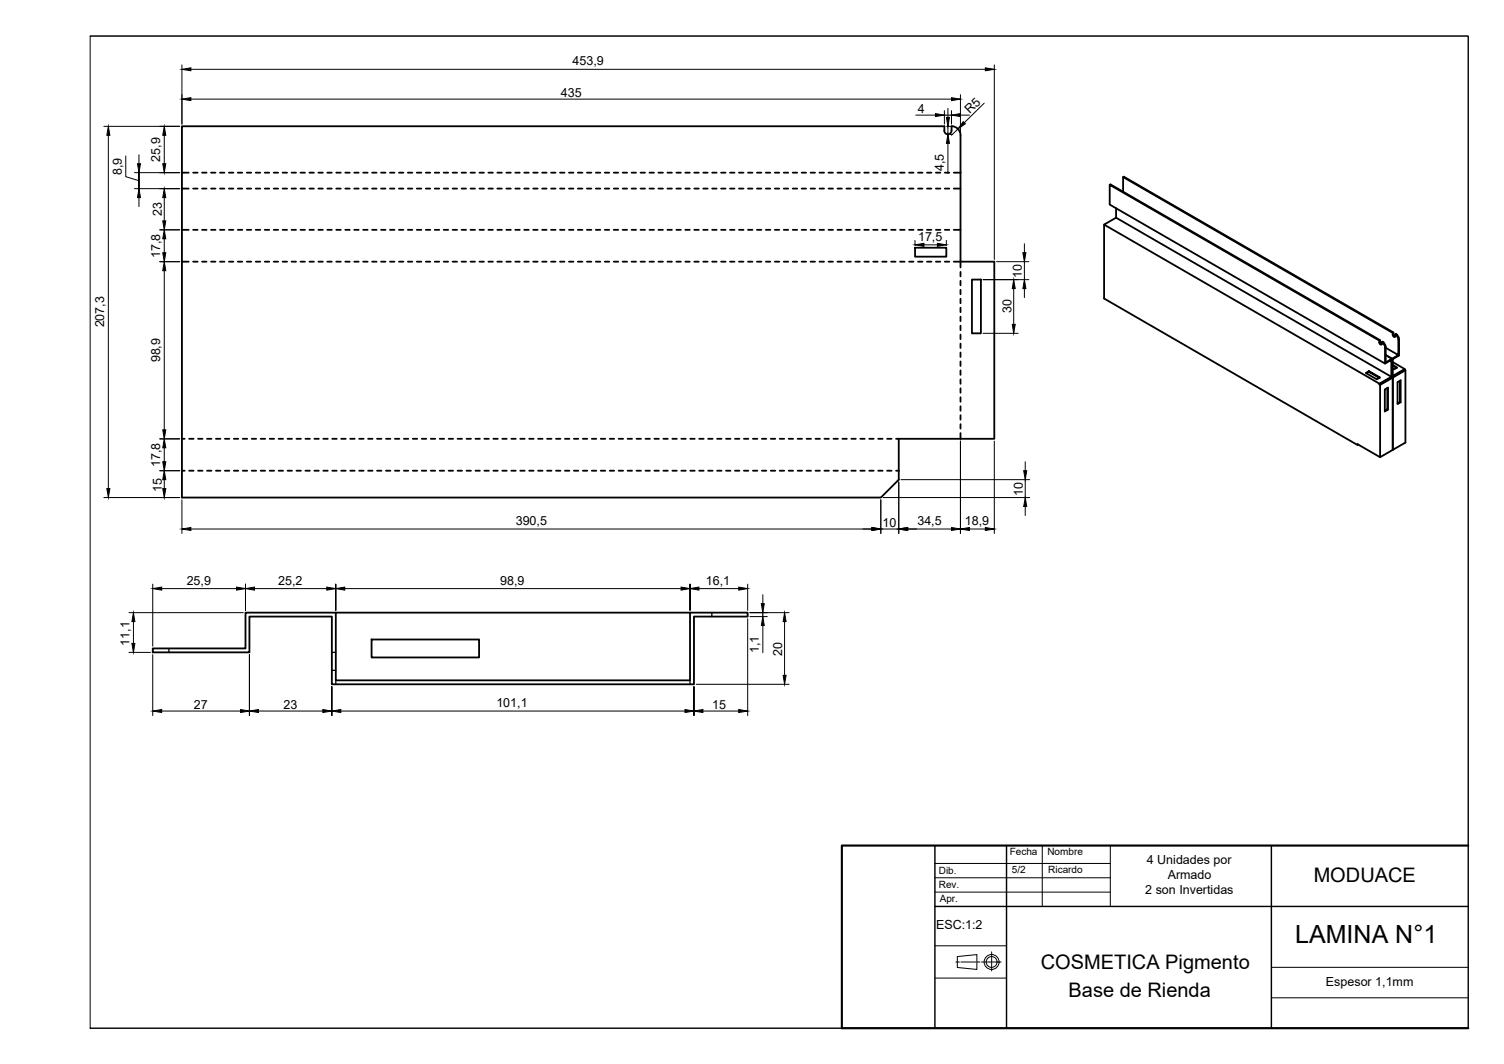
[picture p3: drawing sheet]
<svg xmlns="http://www.w3.org/2000/svg" width="420mm" height="297mm" viewBox="0 0 420 297" stroke-linecap="round" stroke-linejoin="round" font-family="sans-serif">
<defs><g id="words">
<text font-size="7" x="361.8" y="263.4">LAMINA N°1</text>
<g font-size="5.6">
<text x="367" y="246.3">MODUACE</text>
<text x="290.8" y="270.6">COSMETICA Pigmento</text>
<text x="298.5" y="278.3">Base de Rienda</text>
</g>
<g font-size="3.5">
<text x="160" y="18.2">453,9</text>
<text x="156.7" y="27">435</text>
<text x="256.4" y="31.5">4</text>
<text x="271" y="31.8" transform="rotate(-44 271 31.8)">R5</text>
<text x="44.8" y="45.1" transform="rotate(-90 44.8 45.1)">25,9</text>
<text x="263.7" y="47.8" transform="rotate(-90 263.7 47.8)">4,5</text>
<text x="34" y="48.8" transform="rotate(-90 34 48.8)">8,9</text>
<text x="45.2" y="60.3" transform="rotate(-90 45.2 60.3)">23</text>
<text x="256.5" y="67.2">17,5</text>
<text x="44.8" y="72.1" transform="rotate(-90 44.8 72.1)">17,8</text>
<text x="285.5" y="77.6" transform="rotate(-90 285.5 77.6)">10</text>
<text x="282.5" y="87.5" transform="rotate(-90 282.5 87.5)">30</text>
<text x="29.1" y="91.4" transform="rotate(-90 29.1 91.4)">207,3</text>
<text x="44.8" y="101.2" transform="rotate(-90 44.8 101.2)">98,9</text>
<text x="44.8" y="130.5" transform="rotate(-90 44.8 130.5)">17,8</text>
<text x="45.2" y="137.2" transform="rotate(-90 45.2 137.2)">15</text>
<text x="285.7" y="138.5" transform="rotate(-90 285.7 138.5)">10</text>
<text x="144.1" y="146.6">390,5</text>
<text x="246.5" y="147">10</text>
<text x="256.3" y="146.6">34,5</text>
<text x="269.5" y="146.6">18,9</text>
<text x="52.2" y="163.2">25,9</text>
<text x="77.7" y="163.2">25,2</text>
<text x="139.7" y="163.2">98,9</text>
<text x="197.2" y="163.2">16,1</text>
<text x="36.2" y="180.2" transform="rotate(-90 36.2 180.2)">11,1</text>
<text x="212" y="182.4" transform="rotate(-90 212 182.4)">1,1</text>
<text x="218.5" y="183.1" transform="rotate(-90 218.5 183.1)">20</text>
<text x="54.2" y="197.9">27</text>
<text x="79.2" y="197.8">23</text>
<text x="138.7" y="197.4">101,1</text>
<text x="198.9" y="197.8">15</text>
<text x="320.4" y="241.3">4 Unidades por</text>
<text x="326.2" y="245.5">Armado</text>
<text x="320" y="249.6">2 son Invertidas</text>
<text x="261.5" y="259.4">ESC:1:2</text>
<text x="370.4" y="275.2">Espesor 1,1mm</text>
</g>
<g font-size="2.8">
<text x="282.1" y="238.6">Fecha</text>
<text x="292.6" y="238.7">Nombre</text>
<text x="262.3" y="243.9">Dib.</text>
<text x="282.7" y="243.6">5/2</text>
<text x="292.9" y="243.6">Ricardo</text>
<text x="262.3" y="247.9">Rev.</text>
<text x="262.5" y="251.9">Apr.</text>
</g>
</g></defs>
<!-- layer: 0 -->
<g fill="none" stroke="#000" stroke-width=".51">
<path d="M263.8 36.5a1.01 1.01 0 0 0 1 1 1.01 1.01 0 0 0 1-1M263.8 36.5v-1.3h-213v13M265.8 35.2a2.51 2.51 0 0 1 2.5 2.5v10.5M265.8 35.2v1.3M50.8 48.2h1.9M50.8 48.2v4.4M52.7 52.6h-1.9v11.6M54 48.2h1.2M54 52.6h1.2M56.5 48.2h1.2M56.5 52.6h1.2M58.9 48.2h1.3"/>
<path d="M58.9 52.6h1.3M61.4 48.2h1.3M61.4 52.6h1.3M63.9 48.2h1.3M63.9 52.6h1.3M66.4 48.2h1.3M66.4 52.6h1.3M68.9 48.2h1.3M68.9 52.6h1.3M71.4 48.2h1.3M71.4 52.6h1.3M74 48.2h1.2"/>
<path d="M74 52.6h1.2M76.5 48.2h1.2M76.5 52.6h1.2M79 48.2h1.2M79 52.6h1.2M81.4 48.2h1.3M81.4 52.6h1.3M83.9 48.2h1.3M83.9 52.6h1.3M86.4 48.2h1.3M86.4 52.6h1.3M88.9 48.2h1.3"/>
<path d="M88.9 52.6h1.3M91.4 48.2h1.3M91.4 52.6h1.3M93.9 48.2h1.3M93.9 52.6h1.3M96.5 48.2h1.2M96.5 52.6h1.2M99 48.2h1.2M99 52.6h1.2M101.5 48.2h1.2M101.5 52.6h1.2M103.9 48.2h1.3"/>
<path d="M103.9 52.6h1.3M106.4 48.2h1.3M106.4 52.6h1.3M108.9 48.2h1.3M108.9 52.6h1.3M111.4 48.2h1.3M111.4 52.6h1.3M113.9 48.2h1.3M113.9 52.6h1.3M116.4 48.2h1.3M116.4 52.6h1.3M119 48.2h1.2"/>
<path d="M119 52.6h1.2M121.5 48.2h1.2M121.5 52.6h1.2M124 48.2h1.2M124 52.6h1.2M126.4 48.2h1.3M126.4 52.6h1.3M128.9 48.2h1.3M128.9 52.6h1.3M131.4 48.2h1.3M131.4 52.6h1.3M133.9 48.2h1.3"/>
<path d="M133.9 52.6h1.3M136.4 48.2h1.3M136.4 52.6h1.3M138.9 48.2h1.3M138.9 52.6h1.3M141.5 48.2h1.2M141.5 52.6h1.2M144 48.2h1.2M144 52.6h1.2M146.5 48.2h1.2M146.5 52.6h1.2M148.9 48.2h1.3"/>
<path d="M148.9 52.6h1.3M151.4 48.2h1.3M151.4 52.6h1.3M153.9 48.2h1.3M153.9 52.6h1.3M156.4 48.2h1.3M156.4 52.6h1.3M158.9 48.2h1.3M158.9 52.6h1.3M161.4 48.2h1.3M161.4 52.6h1.3M164 48.2h1.2"/>
<path d="M164 52.6h1.2M166.5 48.2h1.2M166.5 52.6h1.2M169 48.2h1.2M169 52.6h1.2M171.5 48.2h1.2M171.5 52.6h1.2M173.9 48.2h1.3M173.9 52.6h1.3M176.4 48.2h1.3M176.4 52.6h1.3M178.9 48.2h1.3"/>
<path d="M178.9 52.6h1.3M181.4 48.2h1.3M181.4 52.6h1.3M183.9 48.2h1.3M183.9 52.6h1.3M186.5 48.2h1.2M186.5 52.6h1.2M189 48.2h1.2M189 52.6h1.2M191.5 48.2h1.2M191.5 52.6h1.2M194 48.2h1.2"/>
<path d="M194 52.6h1.2M196.4 48.2h1.3M196.4 52.6h1.3M198.9 48.2h1.3M198.9 52.6h1.3M201.4 48.2h1.3M201.4 52.6h1.3M203.9 48.2h1.3M203.9 52.6h1.3M206.4 48.2h1.3M206.4 52.6h1.3M209 48.2h1.2"/>
<path d="M209 52.6h1.2M211.5 48.2h1.2M211.5 52.6h1.2M214 48.2h1.2M214 52.6h1.2M216.5 48.2h1.2M216.5 52.6h1.2M218.9 48.2h1.3M218.9 52.6h1.3M221.4 48.2h1.3M221.4 52.6h1.3M223.9 48.2h1.3"/>
<path d="M223.9 52.6h1.3M226.4 48.2h1.3M226.4 52.6h1.3M228.9 48.2h1.3M228.9 52.6h1.3M231.5 48.2h1.2M231.5 52.6h1.2M234 48.2h1.2M234 52.6h1.2M236.5 48.2h1.2M236.5 52.6h1.2M239 48.2h1.2"/>
<path d="M239 52.6h1.2M241.4 48.2h1.3M241.4 52.6h1.3M243.9 48.2h1.3M243.9 52.6h1.3M246.4 48.2h1.3M246.4 52.6h1.3M248.9 48.2h1.3M248.9 52.6h1.3M251.4 48.2h1.3M251.4 52.6h1.3M254 48.2h1.2"/>
<path d="M254 52.6h1.2M256.5 48.2h1.2M256.5 52.6h1.2M259 48.2h1.2M259 52.6h1.2M261.5 48.2h1.2M261.5 52.6h1.2M263.9 48.2h1.3M263.9 52.6h1.3M266.4 48.2h1.9M266.4 52.6h1.9M268.3 48.2v24.9h9.5v49.4h-9.5"/>
<path d="M50.8 73.1v65.8h195.3l5-5v-11.4M50.8 73.1h1.9M52.7 64.2h-1.9v8.9M54 73.1h1.2M54 64.2h1.2M56.5 73.1h1.2M56.5 64.2h1.2M58.9 73.1h1.3M58.9 64.2h1.3M61.4 73.1h1.3M61.4 64.2h1.3M63.9 73.1h1.3"/>
<path d="M63.9 64.2h1.3M66.4 73.1h1.3M66.4 64.2h1.3M68.9 73.1h1.3M68.9 64.2h1.3M71.4 73.1h1.3M71.4 64.2h1.3M74 73.1h1.2M74 64.2h1.2M76.5 73.1h1.2M76.5 64.2h1.2M79 73.1h1.2"/>
<path d="M79 64.2h1.2M81.4 73.1h1.3M81.4 64.2h1.3M83.9 73.1h1.3M83.9 64.2h1.3M86.4 73.1h1.3M86.4 64.2h1.3M88.9 73.1h1.3M88.9 64.2h1.3M91.4 73.1h1.3M91.4 64.2h1.3M93.9 73.1h1.3"/>
<path d="M93.9 64.2h1.3M96.5 73.1h1.2M96.5 64.2h1.2M99 73.1h1.2M99 64.2h1.2M101.5 73.1h1.2M101.5 64.2h1.2M103.9 73.1h1.3M103.9 64.2h1.3M106.4 73.1h1.3M106.4 64.2h1.3M108.9 73.1h1.3"/>
<path d="M108.9 64.2h1.3M111.4 73.1h1.3M111.4 64.2h1.3M113.9 73.1h1.3M113.9 64.2h1.3M116.4 73.1h1.3M116.4 64.2h1.3M119 73.1h1.2M119 64.2h1.2M121.5 73.1h1.2M121.5 64.2h1.2M124 73.1h1.2"/>
<path d="M124 64.2h1.2M126.4 73.1h1.3M126.4 64.2h1.3M128.9 73.1h1.3M128.9 64.2h1.3M131.4 73.1h1.3M131.4 64.2h1.3M133.9 73.1h1.3M133.9 64.2h1.3M136.4 73.1h1.3M136.4 64.2h1.3M138.9 73.1h1.3"/>
<path d="M138.9 64.2h1.3M141.5 73.1h1.2M141.5 64.2h1.2M144 73.1h1.2M144 64.2h1.2M146.5 73.1h1.2M146.5 64.2h1.2M148.9 73.1h1.3M148.9 64.2h1.3M151.4 73.1h1.3M151.4 64.2h1.3M153.9 73.1h1.3"/>
<path d="M153.9 64.2h1.3M156.4 73.1h1.3M156.4 64.2h1.3M158.9 73.1h1.3M158.9 64.2h1.3M161.4 73.1h1.3M161.4 64.2h1.3M164 73.1h1.2M164 64.2h1.2M166.5 73.1h1.2M166.5 64.2h1.2M169 73.1h1.2"/>
<path d="M169 64.2h1.2M171.5 73.1h1.2M171.5 64.2h1.2M173.9 73.1h1.3M173.9 64.2h1.3M176.4 73.1h1.3M176.4 64.2h1.3M178.9 73.1h1.3M178.9 64.2h1.3M181.4 73.1h1.3M181.4 64.2h1.3M183.9 73.1h1.3"/>
<path d="M183.9 64.2h1.3M186.5 73.1h1.2M186.5 64.2h1.2M189 73.1h1.2M189 64.2h1.2M191.5 73.1h1.2M191.5 64.2h1.2M194 73.1h1.2M194 64.2h1.2M196.4 73.1h1.3M196.4 64.2h1.3M198.9 73.1h1.3"/>
<path d="M198.9 64.2h1.3M201.4 73.1h1.3M201.4 64.2h1.3M203.9 73.1h1.3M203.9 64.2h1.3M206.4 73.1h1.3M206.4 64.2h1.3M209 73.1h1.2M209 64.2h1.2M211.5 73.1h1.2M211.5 64.2h1.2M214 73.1h1.2"/>
<path d="M214 64.2h1.2M216.5 73.1h1.2M216.5 64.2h1.2M218.9 73.1h1.3M218.9 64.2h1.3M221.4 73.1h1.3M221.4 64.2h1.3M223.9 73.1h1.3M223.9 64.2h1.3M226.4 73.1h1.3M226.4 64.2h1.3M228.9 73.1h1.3"/>
<path d="M228.9 64.2h1.3M231.5 73.1h1.2M231.5 64.2h1.2M234 73.1h1.2M234 64.2h1.2M236.5 73.1h1.2M236.5 64.2h1.2M239 73.1h1.2M239 64.2h1.2M241.4 73.1h1.3M241.4 64.2h1.3M243.9 73.1h1.3"/>
<path d="M243.9 64.2h1.3M246.4 73.1h1.3M246.4 64.2h1.3M248.9 73.1h1.3M248.9 64.2h1.3M251.4 73.1h1.3M251.4 64.2h1.3M254 73.1h1.2M254 64.2h1.2M255.6 69.2h8.8v2.5h-8.8zM256.5 73.1h1.2M256.5 64.2h1.2"/>
<path d="M259 73.1h1.2M259 64.2h1.2M261.5 73.1h1.2M261.5 64.2h1.2M263.9 73.1h1.3M263.9 64.2h1.3M266.4 73.1h1.9v1.6M266.4 64.2h1.9M268.3 75.9v1.3M268.3 78.4v1.3M271.5 78h2.5v15.1h-2.5zM268.3 80.9v1.3"/>
<path d="M268.3 83.4v1.3M268.3 85.9v1.3M268.3 88.4v1.2M268.3 90.9v1.3M268.3 93.4v1.3M268.3 95.9v1.3M268.3 98.4v1.3M268.3 100.9v1.3M268.3 103.4v1.3M268.3 105.9v1.3M268.3 108.4v1.3M268.3 110.9v1.3"/>
<path d="M268.3 113.4v1.3M268.3 115.9v1.3M268.3 118.4v1.3M50.8 122.5h.8M50.8 131.4h.8M52.8 122.5h1.3M52.8 131.4h1.3M55.3 122.5h1.3M55.3 131.4h1.3M57.8 122.5h1.3M57.8 131.4h1.3M60.3 122.5h1.3"/>
<path d="M60.3 131.4h1.3M62.8 122.5h1.3M62.8 131.4h1.3M65.3 122.5h1.3M65.3 131.4h1.3M67.8 122.5h1.3M67.8 131.4h1.3M70.3 122.5h1.3M70.3 131.4h1.3M72.8 122.5h1.3M72.8 131.4h1.3M75.3 122.5h1.3"/>
<path d="M75.3 131.4h1.3M77.8 122.5h1.3M77.8 131.4h1.3M80.3 122.5h1.3M80.3 131.4h1.3M82.8 122.5h1.3M82.8 131.4h1.3M85.3 122.5h1.3M85.3 131.4h1.3M87.8 122.5h1.3M87.8 131.4h1.3M90.3 122.5h1.3"/>
<path d="M90.3 131.4h1.3M92.8 122.5h1.3M92.8 131.4h1.3M95.3 122.5h1.3M95.3 131.4h1.3M97.8 122.5h1.3M97.8 131.4h1.3M100.3 122.5h1.3M100.3 131.4h1.3M102.8 122.5h1.3M102.8 131.4h1.3M105.3 122.5h1.3"/>
<path d="M105.3 131.4h1.3M107.8 122.5h1.3M107.8 131.4h1.3M110.3 122.5h1.3M110.3 131.4h1.3M112.8 122.5h1.3M112.8 131.4h1.3M115.3 122.5h1.3M115.3 131.4h1.3M117.8 122.5h1.3M117.8 131.4h1.3M120.3 122.5h1.3"/>
<path d="M120.3 131.4h1.3M122.8 122.5h1.3M122.8 131.4h1.3M125.3 122.5h1.3M125.3 131.4h1.3M127.8 122.5h1.3M127.8 131.4h1.3M130.3 122.5h1.3M130.3 131.4h1.3M132.8 122.5h1.3M132.8 131.4h1.3M135.3 122.5h1.3"/>
<path d="M135.3 131.4h1.3M137.8 122.5h1.3M137.8 131.4h1.3M140.3 122.5h1.3M140.3 131.4h1.3M142.8 122.5h1.3M142.8 131.4h1.3M145.3 122.5h1.3M145.3 131.4h1.3M147.8 122.5h1.3M147.8 131.4h1.3M150.3 122.5h1.3"/>
<path d="M150.3 131.4h1.3M152.8 122.5h1.3M152.8 131.4h1.3M155.3 122.5h1.3M155.3 131.4h1.3M157.8 122.5h1.3M157.8 131.4h1.3M160.3 122.5h1.3M160.3 131.4h1.3M162.8 122.5h1.3M162.8 131.4h1.3M165.3 122.5h1.3"/>
<path d="M165.3 131.4h1.3M167.8 122.5h1.3M167.8 131.4h1.3M170.3 122.5h1.3M170.3 131.4h1.3M172.8 122.5h1.3M172.8 131.4h1.3M175.3 122.5h1.3M175.3 131.4h1.3M177.8 122.5h1.3M177.8 131.4h1.3M180.3 122.5h1.3"/>
<path d="M180.3 131.4h1.3M182.8 122.5h1.3M182.8 131.4h1.3M185.3 122.5h1.3M185.3 131.4h1.3M187.8 122.5h1.3M187.8 131.4h1.3M190.3 122.5h1.3M190.3 131.4h1.3M192.8 122.5h1.3M192.8 131.4h1.3M195.3 122.5h1.3"/>
<path d="M195.3 131.4h1.3M197.8 122.5h1.3M197.8 131.4h1.3M200.3 122.5h1.3M200.3 131.4h1.3M202.8 122.5h1.3M202.8 131.4h1.3M205.3 122.5h1.3M205.3 131.4h1.3M207.8 122.5h1.3M207.8 131.4h1.3M210.3 122.5h1.3"/>
<path d="M210.3 131.4h1.3M212.8 122.5h1.3M212.8 131.4h1.3M215.3 122.5h1.3M215.3 131.4h1.3M217.8 122.5h1.3M217.8 131.4h1.3M220.3 122.5h1.3M220.3 131.4h1.3M222.8 122.5h1.3M222.8 131.4h1.3M225.3 122.5h1.3"/>
<path d="M225.3 131.4h1.3M227.8 122.5h1.3M227.8 131.4h1.3M230.3 122.5h1.3M230.3 131.4h1.3M232.8 122.5h1.3M232.8 131.4h1.3M235.3 122.5h1.3M235.3 131.4h1.3M237.8 122.5h1.3M237.8 131.4h1.3M240.3 122.5h1.3"/>
<path d="M240.3 131.4h1.3M242.8 122.5h1.3M242.8 131.4h1.3M245.3 122.5h1.3M245.3 131.4h1.3M247.8 122.5h1.3M247.8 131.4h1.3M250.3 122.5h18M250.3 131.4h.8M268.3 120.9v1.6"/>
</g>
<!-- layer: MD_Visible -->
<g fill="none" stroke="#000" stroke-width=".51">
<path d="M310 51.6l.2-.1 75.3 43.5M311.8 58.1v2.7M313.8 49.4l.1-.1 75.4 43.5v.5M313.8 53.5v-4.1l75.3 43.5M308.4 62.7v20.6l70.8 40.9 .3-.1M385.3 95.6l.4 .6 .3-.2M385.3 95.1l-75.3-43.5v5.5l76.9 44.4v-4.8l-.9-1.2M385.3 95.1l.2-.1 .1 .8 .4 .3M385.3 95.1v.5M386 95.5v.5M386.2 95.4l.5 .5 .4 1M386.2 95.4l-.2 .1"/>
<path d="M387.1 96.9v4.3l1.8-1.1v5.2l-3.5 2v-.2l3.3-1.9v-4.7l-1.8 1M387.1 99.1l1.8 1M389.3 93.3l.4 .7M389.3 92.8l-.2 .1v.5l.3 .6h.3l.1-.7 .2-.1M389.8 93.3l.5 .5 .3 1M390 93.2l.8 1.2v4.8l-1.7 1.1v4.7l3.3-2v.3l-3.5 2v-5.2l1.8-1M390.7 94.9v4.2l-3.6-2M382.4 103.6l-.8 .5 3 1.8 .9-.5-3.1-1.8v.2l2.9 1.7M382.4 103.8l-.7 .4M385.4 107.3l.2 .1 3.5-2v20.2M385.6 107.4v20.2M387.6 108.3v5.9l.2 .1-.9 .6v-6.2l.9-.5v6.1"/>
<path d="M387.6 114.2l-.7 .4M388.7 105.2l-76.9-44.4-3.4 1.9 77 44.4M389.1 101.9l1.2 .7-.9 .5-.3-.2M389.1 102.1l1 .6M389.1 101.1l3.3 1.9M391.1 106.3v5.9l.2 .1v-6.1l-.9 .5v6.1l.9-.5M391.1 112.2l-.7 .4M392.4 103.3l.2 .1-3.5 2-.2-.1 .2 .1v20.2M392.6 103.4v20.2l-3.5 2M379.2 124.2v-.2l6.4 3.6 3.5-2"/>
</g>
<!-- layer: MD_Visible fina -->
<path d="M385.5 95.5l-.2 .1M387.1 96.9l-.2 .1M389.3 93.3l-.2 .1M390.8 94.7l-.1 .2" fill="none" stroke="#000" stroke-width=".36"/>
<!-- layer: 0 -->
<g fill="none" stroke="#000" stroke-width=".28">
<path d="M25.2 10.1h385v276.9h-385zM25.2 10.1h385v276.9M50.8 18.1v16.5M53.3 19.4h222M277.8 18.1v54.3M29 35.3h21.2M30.3 37.8v98.6M45.9 37.8v7.9M53.3 27.7h212.5M255.8 32.1h5.5M263.8 30.9v3.7M263.8 32.1h2"/>
<path d="M264.4 35.3h1.7M264.8 30.3v2.5M264.8 35.3v2.2M265.5 37.5h.6M265.8 30.9v3.7M267.6 36l-1.8 1.8M268.3 26.4v10.7M268.3 32.1h2.5M275 28.8l-5.6 5.5M35.1 43.5v5.8l3.7 1.1M37.6 48.2h12.6M37.6 52.7h12.6"/>
<path d="M38.8 48.2v4.5v-4.5M38.8 43.2v2.5M38.8 55.2v2.5M45.9 55.2v6.5M264.8 40v8.4M44.6 64.2h5.6M44.6 73.1h5.6M45.9 66.7v3.9M45.9 75.6v44.4M255.6 67.1v1.4M258.1 68.4h3.8M264.4 67.1v1.4"/>
<path d="M274.6 78.1h12.8M278.4 73.1h9M286.2 68.1v2.5M286.2 73.1v5M274.6 93.1h9.8M283.2 80.6v10M286.2 80.6v2.5M29 138.9h21.2M44.6 122.5h5.6M44.6 131.4h5.6M45.9 125v3.9M45.9 133.9v2.5"/>
<path d="M50.8 139.5v9.4M246.1 139.5v9.4M246.7 138.9h41M251.1 134.5v14.4M251.7 133.9h36M268.3 123.1v25.8M277.8 123.1v25.8M286.4 128.9v2.5M286.4 133.9v5M53.3 147.7h190.3M246.1 147.7h5M253.6 147.7h12.2"/>
<path d="M270.8 147.7h4.5M286.4 141.4v2.5"/>
</g>
<!-- layer: Rotulo -->
<path d="M410.2 236.1h-175v50.9h175" fill="none" stroke="#000" stroke-width=".59"/>
<g fill="none" stroke="#000" stroke-width=".28">
<path d="M291.2 236.1v17M310.2 236.1v17M261.2 241.1h49M261.2 245.1h49M261.2 249.1h49M261.2 264h20M261.2 273.1h20M267 268.6h1M267.4 267l5.5-.5v4.1l-5.5-.5zM268.4 268.6h4.2M272.9 268.6h.9M274.2 268.6h5.5"/>
<path d="M277 265.7v5.4M355.2 270.1h55M355.2 278.6h55M25.2 287h385"/>
<circle cx="277" cy="268.6" r="2.09"/>
<circle cx="277" cy="268.6" r="1.51"/>
</g>
<path d="M261.2 236.1v50.9M281.2 236.1v50.9M355.2 236.1v50.9M261.2 253.1h149" fill="none" stroke="#000" stroke-width=".4"/>
<!-- layer: logo -->
<path d="M236.1 255.2h24.5v12.2h-24.5z" fill="none" stroke="#fff" stroke-width=".28"/>
<!-- layer: 0 -->
<g fill="#000" stroke="#000" stroke-width=".28">
<path d="M50.8 19.4l2.5-.5v.9zM275.3 18.9l2.5 .5-2.5 .4zM30.3 35.3l.4 2.5h-.9zM45.9 35.3l.4 2.5h-.8zM50.8 27.7l2.5-.4v.8zM261.3 31.7l2.5 .4-2.5 .4zM264.4 32.8h.8l-.4 2.5zM265.8 27.3l2.5 .4-2.5 .4zM265.8 32.1l2.5-.4v.8zM269.1 34l.6 .6-2.1 1.4zM38.4 45.7h.8l-.4 2.5zM38.8 52.7l.4 2.5h-.8z"/>
<path d="M45.5 45.7h.8l-.4 2.5zM45.9 52.7l.4 2.5h-.8zM264.8 37.5l.4 2.5h-.8zM45.5 61.7h.8l-.4 2.5zM45.9 64.2l.4 2.5h-.8zM45.5 70.6h.8l-.4 2.5zM45.9 73.1l.4 2.5h-.8zM255.6 68.4l2.5-.5v.9zM261.9 67.9l2.5 .5-2.5 .4zM285.8 70.6h.8l-.4 2.5zM283.2 78.1l.4 2.5h-.8zM282.8 90.6h.8l-.4 2.5z"/>
<path d="M286.2 78.1l.4 2.5h-.8zM29.8 136.4h.9l-.4 2.5zM45.5 120h.8l-.4 2.5zM45.9 122.5l.4 2.5h-.8zM45.5 128.9h.8l-.4 2.5zM45.9 131.4l.4 2.5h-.8zM45.5 136.4h.8l-.4 2.5zM286 131.4h.8l-.4 2.5zM50.8 147.7l2.5-.4v.8zM243.6 147.3l2.5 .4-2.5 .4zM251.1 147.7l2.5-.4v.8zM265.8 147.3l2.5 .4-2.5 .4z"/>
<path d="M268.3 147.7l2.5-.4v.8zM275.3 147.3l2.5 .4-2.5 .4zM286.4 138.9l.4 2.5h-.8z"/>
</g>
<!-- layer: PDF5_MD_Oculto -->
<path d="M198.9 171v1.1M47.2 181v1.1M92.7 182.1h1.1M92.7 187.1h1.1M93.8 189.9v1.1M192.8 189.9v1.1" fill="none" stroke="#000" stroke-width=".36"/>
<!-- layer: PDF5_MD_Visible -->
<path d="M93.8 171h99M103.8 178.5h30v5h-30zM42.7 181h25.9v-10h25.2v18.9h99v-18.9h16.1v1.1h-15v18.9h-101.2v-18.9h-23v10h-27z" fill="none" stroke="#000" stroke-width=".51"/>
<!-- layer: PDF5_0 -->
<g fill="none" stroke="#000" stroke-width=".28">
<path d="M36 171h32M37.3 173.5v6.1M42.7 163.1v17.3M45.2 164.3h20.9M68.6 163.1v7.3v-7.3M71.1 164.3h20.2M93.8 163.1v7.3v-7.3M96.3 164.3h94M192.8 163.1v7.3v-7.3M195.3 164.3h11.1M208.9 163.1v7.3M208.9 172.7v27.1"/>
<path d="M209.5 172.1h4.9M213.1 166v2.5M213.1 171v1.1M213.1 174.6v7.6M214.4 171h-4.9h10.9M219.2 173.5v15M36 182.1h6M42.7 182.8v17M45.2 198.5h22M69.7 199.8v-17v17M72.2 198.5h18M92.7 199.8v-8.1v8.1"/>
<path d="M95.2 198.5h96.2M193.9 199.8v-8.1v8.1M194.5 191h25.9M196.4 198.5h10"/>
</g>
<g fill="#000" stroke="#000" stroke-width=".28">
<path d="M36.9 179.6h.8l-.4 2.5zM37.3 171l.4 2.5h-.8zM42.7 164.3l2.5-.4v.8zM66.1 163.9l2.5 .4-2.5 .4zM68.6 164.3l2.5-.4v.8zM91.3 163.9l2.5 .4-2.5 .4zM93.8 164.3l2.5-.4v.8zM190.3 163.9l2.5 .4-2.5 .4zM192.8 164.3l2.5-.4v.8zM206.4 163.9l2.5 .4-2.5 .4zM212.7 168.5h.8l-.4 2.5zM213.1 172.1l.4 2.5h-.8z"/>
<path d="M219.2 171l.4 2.5h-.8zM42.7 198.5l2.5-.4v.8zM67.2 198.1l2.5 .4-2.5 .4zM69.7 198.5l2.5-.4v.8zM90.2 198.1l2.5 .4-2.5 .4zM92.7 198.5l2.5-.4v.8zM191.4 198.1l2.5 .4-2.5 .4zM193.9 198.5l2.5-.4v.8zM206.4 198.1l2.5 .4-2.5 .4zM218.8 188.5h.8l-.4 2.5z"/>
</g>
<use href="#words"/>
</svg>
